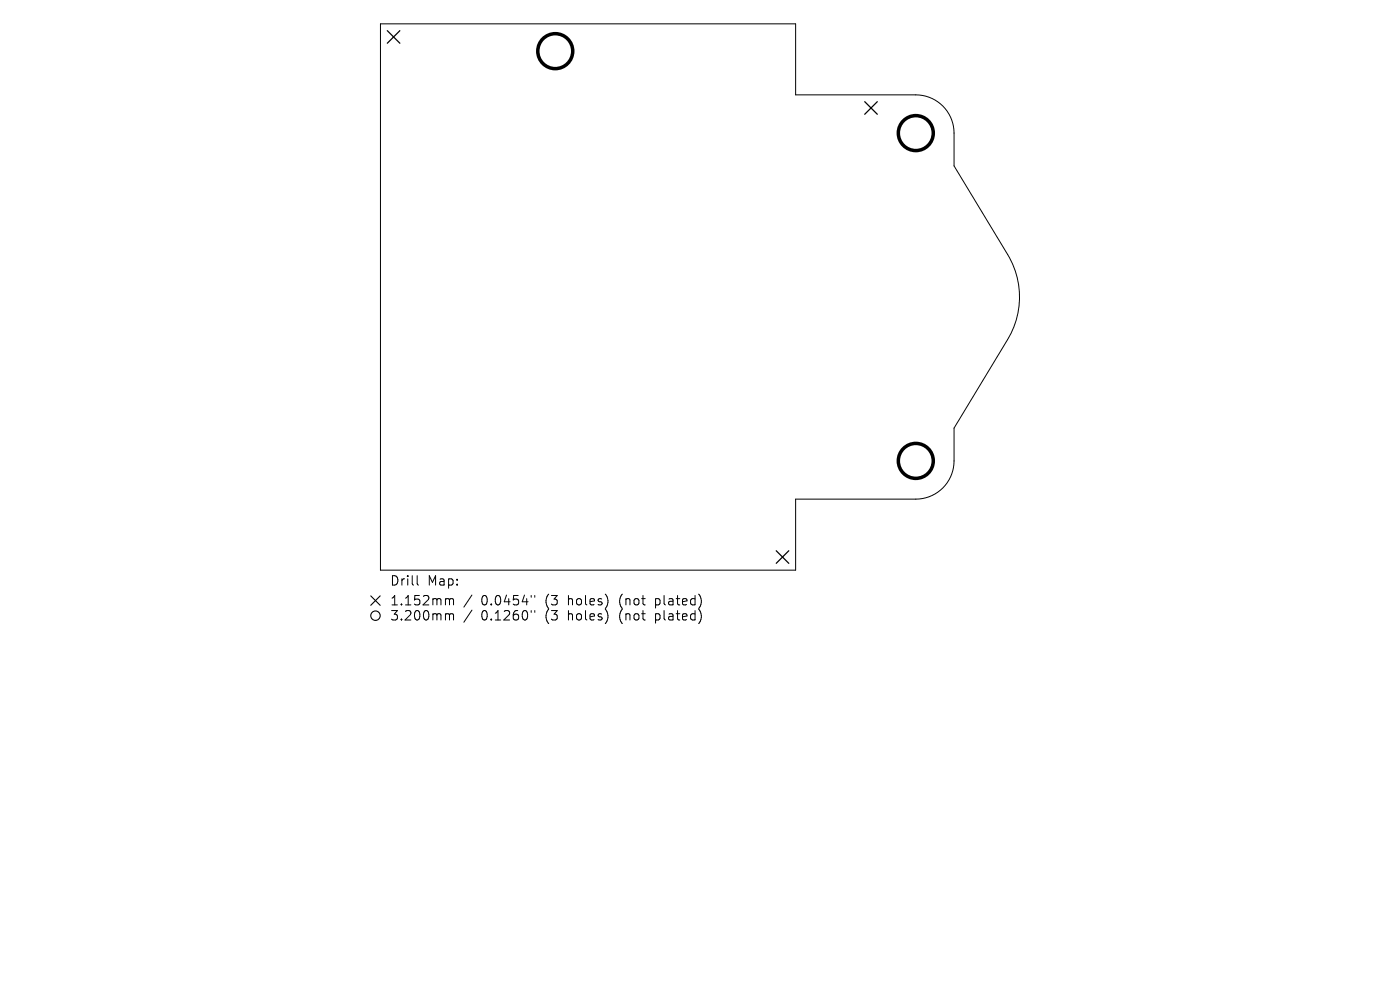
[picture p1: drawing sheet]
<svg xmlns="http://www.w3.org/2000/svg" width="297mm" height="210mm" viewBox="0 0 297 210" stroke-linecap="round" stroke-linejoin="round" font-family="sans-serif">
<defs><g id="words">
<g font-size="2.8">
<text x="82.7" y="124.5">Drill</text>
<text x="90.7" y="124.5">Map:</text>
<text x="82.7" y="128.7">1.152mm</text>
<text x="82.7" y="131.9">3.200mm</text>
<text x="102.1" y="128.7">0.0454&quot;</text>
<text x="102.1" y="131.9">0.1260&quot;</text>
<text x="115.8" y="128.7">(3</text>
<text x="115.8" y="131.9">(3</text>
<text x="120.8" y="128.7">holes)</text>
<text x="120.8" y="131.9">holes)</text>
<text x="131.8" y="128.7">(not</text>
<text x="131.8" y="131.9">(not</text>
<text x="139.7" y="128.7">plated)</text>
<text x="139.7" y="131.9">plated)</text>
</g>
</g></defs>
<g fill="none" stroke="#000" stroke-width=".21">
<path d="M80.7 5.1h88.1v15h25.5a8.1 8.1 0 0 1 8.1 8.1v7l11.4 18.8a17.4 17.4 0 0 1 0 18l-11.4 18.8v7a8.1 8.1 0 0 1-8.1 8.1h-25.5v15h-88.1zM88.5 122.1v1.7l.3 .3M94.8 127l.5 .1 .1 .2M94.8 130.2l.5 .1 .1 .2M95.4 127.3l.2-.3 .5 .1 .1 1.2M95.4 127.3v1M95.4 130.5v1M95.4 130.5l.2-.3 .5 .1 .1 1.2M100.1 126.2l-1.7 2.6M100.1 129.4l-1.7 2.6M112.7 126.3v.4M112.7 129.5v.4"/>
<path d="M113.5 126.3v.4M113.5 129.5v.4"/>
</g>
<path d="M82.2 6.5l2.6 2.7M84.8 6.5l-2.6 2.7M183.4 21.6l2.7 2.6M186.1 21.6l-2.7 2.6M164.7 116.8l2.6 2.7M167.3 116.8l-2.6 2.7" fill="none" stroke="#000" stroke-width=".27"/>
<g fill="none" stroke="#000" stroke-width=".74">
<circle cx="117.8" cy="10.9" r="3.7"/>
<circle cx="194.3" cy="28.2" r="3.7"/>
<circle cx="194.3" cy="97.8" r="3.7"/>
</g>
<g fill="none" stroke="#000" stroke-width=".23">
<path d="M78.7 126.4l2 2M80.7 126.4l-2 2"/>
<circle cx="79.7" cy="130.6" r="1"/>
</g>
<use href="#words"/>
</svg>
